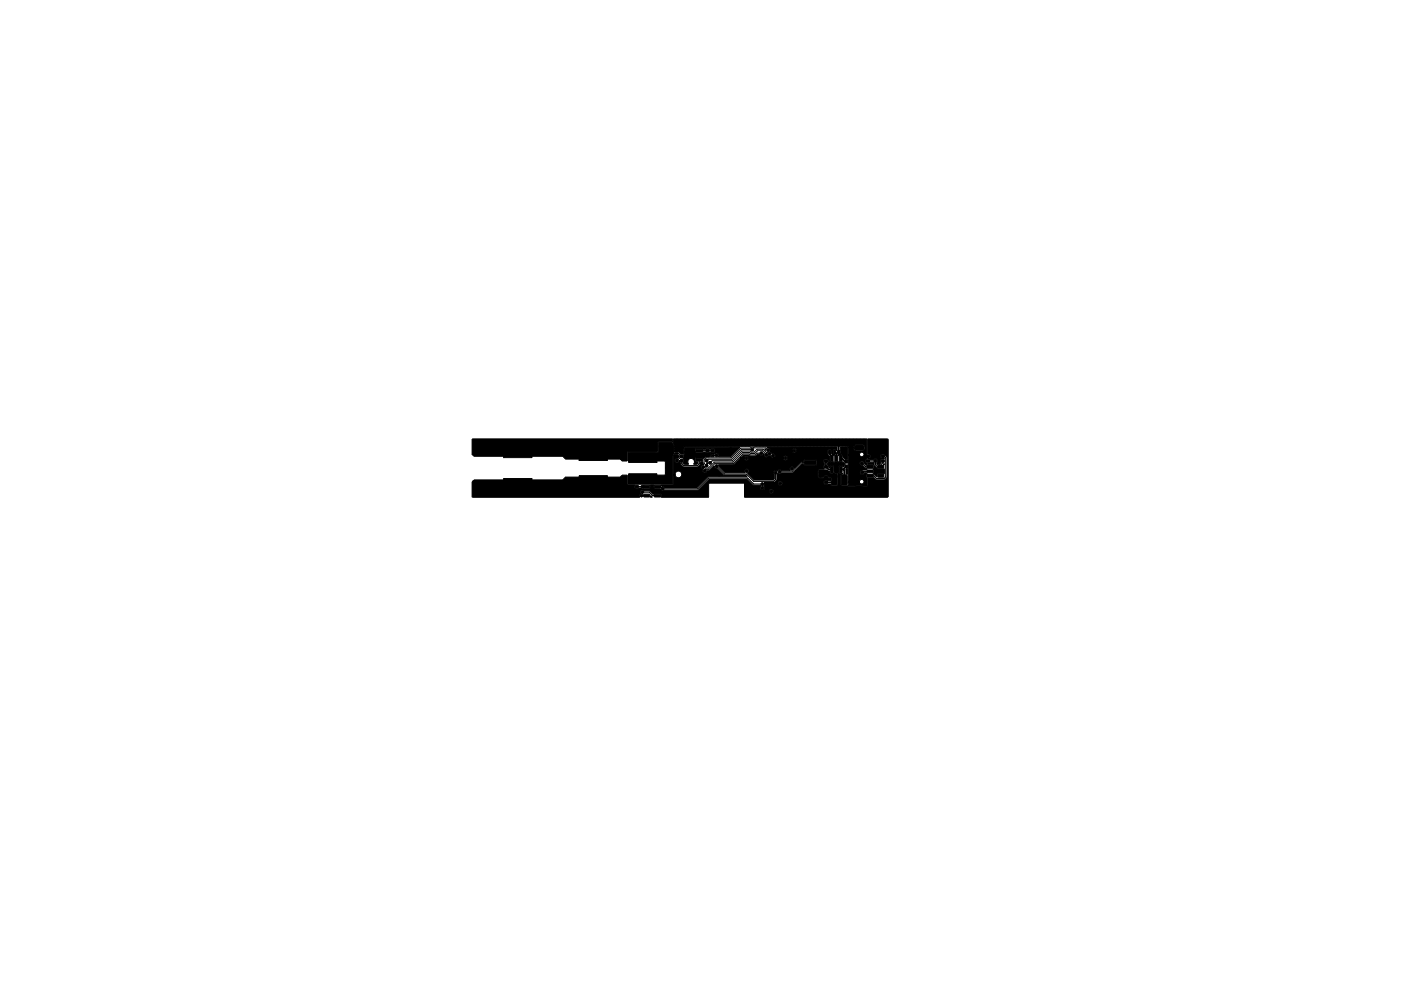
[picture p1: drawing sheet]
<svg xmlns="http://www.w3.org/2000/svg" width="297mm" height="210mm" viewBox="0 0 297 210" stroke-linecap="round" stroke-linejoin="round" font-family="sans-serif">
<g fill="#000" stroke="#000" stroke-width=".21">
<path d="M106.9 95.3l.4-.2h5.1l.4 .4v1.6h-6v-1.5zM122.9 95.9l.4-.2h5.1l.4 .4v1.6h-6v-1.5zM133.4 96.3l.4-.2h5.1l.4 .4v1.6h-6v-1.5zM140.2 96.1h.7v.2h-.6zM140.2 95.6h.7v.2h-.6zM140.2 95.1h.7v.2h-.6zM140.2 94.6h.7v.2h-.6zM133.1 96l6.4-.1 .1-2h3v8.8h-9.4v-1.9h7.8l.1-.3v-2.4l-.3-.3h-7.6l-.1-.1zM100.1 93.2l42.4-.1 .1 .6-3.1 .1-.2 2h-6.2l-.2 .3v1.7h-1l-.5-.4h-11.5l-.7-.6h-18.7l-.4-.4zM141.3 94.3l1.1-.1 .3 .2 .1 1.8-.2 .3-1 .1-.4-.1-.1-1.8zM142.9 96.4l.8 .1 .3 .3-.3 .4-.6 .2v.7l.6 .1 .4-.5 .2 .8 .6 .6h3l.6-.6 .1-.5h.4l.2 .6a.51 .51 0 0 0-.6 .4 .51 .51 0 0 0 .4 .6 .48 .48 0 0 0 .3 .7 .48 .48 0 0 0 .6-.4l.5-.1 1-.9 .2 .3 .4 .2 1.5 1.5h4.6l.2 .2-8.2 .1-2.3 2.2h-6.9l-.7-.4 2.5-.2 .1-2.1h.3l.3 .5 .3 .1 .6-.1a.72 .72 0 0 0 0-1.1l-.3-.1h-.5l-.2 .3-.2 .4h-.3v-4zM143 94.6h.7v.2h-.6z"/>
<path d="M143 95.1h.7v.2h-.6zM143 95.6h.7v.2h-.6zM143 96.1h.7v.2h-.6zM143.3 97.4h.5v.6h-.5zM144.2 95.6h.6v.4h-.6zM144.2 96.6h.6v.4h-.6zM144.3 97.4h.5v.6h-.5zM145.7 96.3h1.3l.1 .5-1.4 .1zM147.6 95.4l1.3-.1 .1 .5-1.4 .1zM147.6 97.3l1.3-.1 .1 .5-1.4 .1zM149.7 96.4h.6v.5h-.6zM149.7 95.4h.6v.4h-.6z"/>
<path d="M149.8 98.2h.2l.1 .2zM150.8 96.4h.6v.5h-.6zM150.8 95.4h.6v.4h-.6zM145.2 94.9h11.6l-1.9 2-2.6-.1a.47 .47 0 0 0-.1-.6 .47 .47 0 0 0-.7 .1l-.7-.1-.2 .2v.5h-1l-.4 .4-.3-.2h-1.4l-.1 .6 .2 .3h.4v.2l-.3 .3h-.6a.72 .72 0 0 0 0-1 .72 .72 0 0 0-.9-.2 .71 .71 0 0 0-.3 1.1v.1h-.7l-.4-.3 .2-.7-.2-.3 .3-1.4h2.3l.2 .3h1.3l.3-.2 2.1 .1 .3-.2v-.4l-.3-.2-2.1 .1-.3-.1h-1.3l-.2 .2v.4h-2.3zM162.2 95.3h.1l.1 .2zM170.6 97.7h2.3l.1 .2v.6l-.2 .1h-2.1l-.2-.2zM170.6 100.1l2.3-.1 .1 .2v.6l-.2 .2h-2.1l-.2-.3zM174.8 97.6h.6v.5h-.6zM174.8 96.6h.6v.4h-.6zM174.8 98.8h.6v.5h-.6zM173.6 99.8l1.6-.1 .6 .2 .3 .5 .7-.1 .7 .2-.1 .8-1.8-.1a.46 .46 0 0 0-.7-.3l-.3 .4-1-.1zM175.7 95.6h.4v.6h-.4z"/>
<path d="M176.1 96.7h.5l-.1 1.3-.4-.1zM177 96.7h.6l-.1 1.3-.5-.1zM176.7 95.6h.5v.6h-.5zM177.6 95.6h.5v.6h-.5zM178 96.7h.5l-.1 1.3-.4-.1zM178.5 95.6h.5v.6h-.5zM179.2 97.7h.5v.5h-.5zM179.2 98.7h.5v.5h-.5zM178.2 94.9h1.5l-.1 2.6h-.3l-.6-.5-.1-.5-.9 .1v-.2h.3l.3-.3zM179.5 99.4h.2l-.1 1.2-.2-.1-.1-.9zM181.3 94.6l.3-.1h1.2a.5 .5 0 0 1 .4 .5 .5 .5 0 0 1-.5 .5h-1.2a.5 .5 0 0 1-.4-.4 .5 .5 0 0 1 .2-.5zM142.8 93.1h40.9l.1 4.2-.2 .3v.4l.2 .3v.3l-.2 .1-.4-.6a.47 .47 0 0 0-.6-.3 .47 .47 0 0 0-.3 .6 .47 .47 0 0 0 .5 .4l1 .7-.1 .2-.8 .1a.49 .49 0 0 0-.6 .4 .49 .49 0 0 0 .5 .5 .49 .49 0 0 0 .5-.4l.5 .1-.1 .4 .1 .6v1.6h-4v-.7h2.4a.48 .48 0 0 0 .8 .3 .48 .48 0 0 0 0-.8 .48 .48 0 0 0-.8 .3v.2h-2.4v-5.8h2.4a.48 .48 0 0 0 .8 .3 .48 .48 0 0 0 0-.8 .48 .48 0 0 0-.8 .4v.1h-2.4v-1.5h1.2l.1 .4 .4 .2h1.3a.66 .66 0 0 0 .6-.6 .66 .66 0 0 0-.6-.7l-1.3 .1-.3 .1-.2 .5h-1.2v-.3h-34.8v1.6l-.5 .1-.5-.5h-1z"/>
<path d="M183.7 97.6h.6v.4h-.6zM183.7 96.6h.6v.4h-.6zM183.9 98.8h1.1l.1 .5h-1.2zM184 98.3l1.1-.2 .2 .1v.4h-1.3zM185.3 98.8l.9 .7h1.3v1h-1.3l-.2 .1-.1 .5-.6-.4-.2-.2 .2-.3v-.4l-.2-.3zM185.3 97.5h.6v.5h-.6zM185.3 96.6h.6v.5h-.6zM186.9 97.6h.6v.4h-.6zM186.9 96.6h.6v.4h-.6zM186.1 98.8h1.2l.1 .5h-1.2zM187.4 98.4h.1l-.1 .2h-.1zM100.1 102.2l.4-.4h18.7l.7-.6h11.5l.5-.4h1l.1 2 .2 .1h1.4v.6l.2 .2 1-.2 .4 .2h1.5l.2-.2 .1-.6h.5l.2 .8 1.3 .1a.49 .49 0 0 0 .8 .2h7.2l2.4-2.3h8l1.3 1.3h1.6l-.1 .8 .1 .2h.6l.2-.6a.42 .42 0 0 1 0-.7v-.2h2.8a.46 .46 0 0 0 .7 .5 .46 .46 0 0 0 .1-.8 .46 .46 0 0 0-.7 .2l-.1 .1h-2.9l2.2-.1 .5-.6v-1.1l.2-.3a.57 .57 0 0 0 .8-.1h2.4l.6-.5h4.7v1.4l.2 .2h1l.3-.3h.4l.3 .3 .5 .1-.1 .5h-1.2l-.1 .5 .1 .2h1.2l.5 .4h.9l.2-.3v-2.4l-.8-.3-.1-1.3h-.7l-.2 .4-.2-.1-.1-.5 .1-1-.2-.2h-.5l-.3 .2 .2 .7-.1 1.2-1.1 .1-.2 .2h-4.7l1.4-1.4h.3l.4 .4 2.2-.1 .2-.3v-.6l-.4-.3h-2.1l-.3 .4h-.5l-1.5 1.5a.49 .49 0 0 0-.7-.3 .49 .49 0 0 0-.2 .7l-1.8 .1a.55 .55 0 0 0-.9 0 .47 .47 0 0 0-.7 .1 .47 .47 0 0 0 .1 .7v.9l-.3 .2h-4l-1.4-1.3 .2-.3a.46 .46 0 0 0-.1-.6 .46 .46 0 0 0-.6 0 .46 .46 0 0 0 0 .6l-4.2 .1-1.4-1.3-.1-.4h3.2l1.5-1.4h.8a.46 .46 0 0 0 .6 .4 .46 .46 0 0 0 .2-.8 .46 .46 0 0 0-.8 .3v.1h-.8l.7-.7 2.5 .3 .4-.4 .9 .2 .5-.3a.57 .57 0 0 0 .5 .7l.2-.1a.45 .45 0 0 1 .7-.2l.2 .4 .2 .1h2.3a.46 .46 0 0 0 .4 .4 .46 .46 0 0 0 .5-.4v-.1a.46 .46 0 0 0-.5-.4 .46 .46 0 0 0-.4 .5h-2.1l.3-.2v-.4l-.2-.3h-.5l-.3-.5 .1-.2h4.6a.46 .46 0 0 0 .6 .4 .46 .46 0 0 0 .1-.7 .46 .46 0 0 0-.7 .2v.1h-4.6l-.2-.4-.5-.3 14.7-.1v.8l-.7-.2-.2 .2v.6l.4 .2-.1 .3-.5-.4-.1-.8h-.7v.7l.4 .6v1.2l.6 .1 .3-.1 .7 .1 .3-.1 .6 .1 .3-.1 .3 .3a.18 .18 0 0 1 .2 .2 .18 .18 0 0 1-.2 .1l-.2 .5-.4-.3h-.4l-.2 .2v1.3l.9 .1-.5 .6v1.7l.3 .4 5.3 .1 .2-.3v-1.5l1.2-.1 .7 .5h1.7l.5-.6v-4.2l-.6-.6h-.7v.7l.7 .2-.7 .2v.7l-.4 .4h-.3l-.2-.1 .2-.5-.2-.6-1.4 .1-.5-.1v-.2l.5-.1v-.5l-.1-.2-.4-.1v-3.1h4.3v12.2h-30.4v-1.2h5.2a.46 .46 0 0 0 .6 .4 .46 .46 0 0 0 .1-.7 .46 .46 0 0 0-.7 .2v.1h-5.2v-1.7h-7.7v3h-9.9l-.1-.6-.2-.2h-1.2l-.2 .2-.8-.8h-1.2a.51 .51 0 0 0-.7 0 .51 .51 0 0 0-.1 .7l-.2 .2-.1 .5h-35.2l-.2-.2z"/>
<path d="M106.8 101.5h6v1.6l-.2 .3-.3 .1h-5.1l-.4-.4zM122.8 100.9h6v1.6l-.2 .3-.3 .1h-5.1l-.4-.4zM134.8 103h.5v.5h-.5zM134.8 104h.5v.4h-.5zM136.5 104.9h1.2l.1 .5h-1.2zM136.5 103h1.2l.1 .5h-1.2zM138 105.2l.3 .3h-.4zM133.3 100.5h6v1.6l-.2 .3-.3 .1h-5.1l-.4-.4zM138.8 103h1.2v.5h-1.2zM138.8 103.9h1.2v.5l-1.2 .1zM138.8 104.9h1.2v.5h-1.2zM160.4 103.3h.5v.6h-.5z"/>
<path d="M161.4 103.3h.5v.6h-.5zM174.8 99.8h.6v.5h-.6zM174.9 102.1h.5v.5h-.5zM174.9 101.1h.5v.5h-.5zM176.1 99h.5l-.1 1.2h-.4zM176.3 100.8l.9-.1 .3 .2v1.8l-.2 .2h-.8l-.2-.1zM177 99h.6l-.1 1.2h-.5zM178 99h.5l-.1 1.2h-.4zM178.5 100.8l.9-.1 .2 .2v1.8l-.1 .2h-.9l-.2-.1zM183.9 100.7h1.1l.1 .5h-1.2zM183.9 99.8l1.1-.1 .1 .5-1.2 .1zM186.1 99.8l1.2-.1 .1 .5-1.2 .1z"/>
<path d="M186.1 100.7h1.2l.1 .5h-1.2z"/>
<circle cx="133.9" cy="96.7" r=".3"/>
<circle cx="133.9" cy="97.5" r=".3"/>
<circle cx="135.1" cy="96.7" r=".3"/>
<circle cx="135.1" cy="97.5" r=".3"/>
<circle cx="137.4" cy="96.6" r=".3"/>
<circle cx="137.4" cy="97.5" r=".3"/>
<circle cx="138.7" cy="96.6" r=".3"/>
<circle cx="138.7" cy="97.5" r=".3"/>
<circle cx="139.9" cy="97.1" r=".3"/>
<circle cx="140" cy="96.2" r=".3"/>
<circle cx="140" cy="94.7" r=".3"/>
<circle cx="140.9" cy="97" r=".3"/>
<circle cx="141.4" cy="99.2" r=".3"/>
<circle cx="141.7" cy="95.4" r=".3"/>
<circle cx="141.7" cy="96.2" r=".3"/>
<circle cx="141.7" cy="94.7" r=".3"/>
<circle cx="142.1" cy="99.7" r=".3"/>
<circle cx="143.6" cy="94.3" r=".3"/>
<circle cx="143.6" cy="93.5" r=".3"/>
<circle cx="144.3" cy="93.5" r=".3"/>
<circle cx="144.3" cy="94.3" r=".3"/>
<circle cx="144.6" cy="95" r=".3"/>
<circle cx="145.1" cy="93.5" r=".3"/>
<circle cx="145.1" cy="94.3" r=".3"/>
<circle cx="145.8" cy="93.5" r=".3"/>
<circle cx="145.8" cy="94.3" r=".3"/>
<circle cx="146.6" cy="94.3" r=".3"/>
<circle cx="146.6" cy="93.5" r=".3"/>
<circle cx="147.4" cy="94.3" r=".3"/>
<circle cx="147.4" cy="93.5" r=".3"/>
<circle cx="148.1" cy="93.5" r=".3"/>
<circle cx="148.1" cy="94.3" r=".3"/>
<circle cx="148.9" cy="93.5" r=".3"/>
<circle cx="148.9" cy="94.3" r=".3"/>
<circle cx="149.1" cy="99.1" r=".3"/>
<circle cx="149.4" cy="99.9" r=".3"/>
<circle cx="149.7" cy="94.3" r=".3"/>
<circle cx="149.7" cy="93.5" r=".3"/>
<circle cx="149.8" cy="97.7" r=".3"/>
<circle cx="149.8" cy="98.8" r=".3"/>
<circle cx="150.4" cy="93.5" r=".3"/>
<circle cx="150.4" cy="94.3" r=".3"/>
<circle cx="150.5" cy="98.2" r=".3"/>
<circle cx="151.2" cy="94.3" r=".3"/>
<circle cx="151.2" cy="93.5" r=".3"/>
<circle cx="151.9" cy="96.6" r=".3"/>
<circle cx="151.9" cy="98.9" r=".3"/>
<circle cx="151.9" cy="94.3" r=".3"/>
<circle cx="151.9" cy="93.5" r=".3"/>
<circle cx="152.7" cy="93.5" r=".3"/>
<circle cx="152.7" cy="94.3" r=".3"/>
<circle cx="153.5" cy="94.3" r=".3"/>
<circle cx="153.5" cy="93.5" r=".3"/>
<circle cx="154.2" cy="93.5" r=".3"/>
<circle cx="154.2" cy="94.3" r=".3"/>
<circle cx="154.9" cy="95.3" r=".3"/>
<circle cx="155" cy="94.3" r=".3"/>
<circle cx="155" cy="93.5" r=".3"/>
<circle cx="155.7" cy="94.3" r=".3"/>
<circle cx="155.7" cy="93.5" r=".3"/>
<circle cx="156.5" cy="98.2" r=".3"/>
<circle cx="156.5" cy="94.3" r=".3"/>
<circle cx="156.5" cy="93.5" r=".3"/>
<circle cx="157.3" cy="93.5" r=".3"/>
<circle cx="157.3" cy="94.3" r=".3"/>
<circle cx="158" cy="93.5" r=".3"/>
<circle cx="158" cy="94.3" r=".3"/>
<circle cx="158.2" cy="97.2" r=".3"/>
<circle cx="158.3" cy="99.9" r=".3"/>
<circle cx="158.8" cy="94.3" r=".3"/>
<circle cx="158.8" cy="93.5" r=".3"/>
<circle cx="159.5" cy="95.4" r=".3"/>
<circle cx="159.6" cy="93.5" r=".3"/>
<circle cx="159.6" cy="94.3" r=".3"/>
<circle cx="160.3" cy="94.3" r=".3"/>
<circle cx="160.3" cy="93.5" r=".3"/>
<circle cx="160.8" cy="99.3" r=".3"/>
<circle cx="160.8" cy="98.6" r=".3"/>
<circle cx="161.1" cy="93.5" r=".3"/>
<circle cx="161.1" cy="94.3" r=".3"/>
<circle cx="161.4" cy="96.2" r=".3"/>
<circle cx="161.6" cy="99.3" r=".3"/>
<circle cx="161.6" cy="98.6" r=".3"/>
<circle cx="161.8" cy="93.5" r=".3"/>
<circle cx="161.8" cy="94.3" r=".3"/>
<circle cx="162.4" cy="98.6" r=".3"/>
<circle cx="162.4" cy="99.3" r=".3"/>
<circle cx="162.5" cy="96.5" r=".3"/>
<circle cx="162.6" cy="93.5" r=".3"/>
<circle cx="162.6" cy="94.3" r=".3"/>
<circle cx="162.9" cy="95.5" r=".3"/>
<circle cx="163.2" cy="96.3" r=".3"/>
<circle cx="163.4" cy="93.5" r=".3"/>
<circle cx="163.4" cy="94.3" r=".3"/>
<circle cx="163.9" cy="96.7" r=".3"/>
<circle cx="164.1" cy="93.5" r=".3"/>
<circle cx="164.1" cy="94.3" r=".3"/>
<circle cx="164.9" cy="94.3" r=".3"/>
<circle cx="164.9" cy="93.5" r=".3"/>
<circle cx="165.7" cy="93.5" r=".3"/>
<circle cx="165.7" cy="94.3" r=".3"/>
<circle cx="166.4" cy="93.5" r=".3"/>
<circle cx="166.4" cy="94.3" r=".3"/>
<circle cx="166.5" cy="97.2" r=".3"/>
<circle cx="167" cy="95.5" r=".3"/>
<circle cx="167.2" cy="93.5" r=".3"/>
<circle cx="167.2" cy="94.3" r=".3"/>
<circle cx="167.9" cy="99.5" r=".3"/>
<circle cx="167.9" cy="94.3" r=".3"/>
<circle cx="167.9" cy="93.5" r=".3"/>
<circle cx="168" cy="97.2" r=".3"/>
<circle cx="168.4" cy="95.6" r=".3"/>
<circle cx="168.7" cy="94.3" r=".3"/>
<circle cx="168.7" cy="93.5" r=".3"/>
<circle cx="169.5" cy="94.3" r=".3"/>
<circle cx="169.5" cy="93.5" r=".3"/>
<circle cx="170.2" cy="93.5" r=".3"/>
<circle cx="170.2" cy="94.3" r=".3"/>
<circle cx="171" cy="93.5" r=".3"/>
<circle cx="171" cy="94.3" r=".3"/>
<circle cx="171.8" cy="94.3" r=".3"/>
<circle cx="171.8" cy="93.5" r=".3"/>
<circle cx="172.5" cy="94.3" r=".3"/>
<circle cx="172.5" cy="93.5" r=".3"/>
<circle cx="173.3" cy="94.3" r=".3"/>
<circle cx="173.3" cy="93.5" r=".3"/>
<circle cx="173.9" cy="99.1" r=".3"/>
<circle cx="174" cy="93.5" r=".3"/>
<circle cx="174" cy="94.3" r=".3"/>
<circle cx="174.8" cy="93.5" r=".3"/>
<circle cx="174.8" cy="94.3" r=".3"/>
<circle cx="175.6" cy="93.5" r=".3"/>
<circle cx="175.6" cy="94.3" r=".3"/>
<circle cx="176.3" cy="93.5" r=".3"/>
<circle cx="176.3" cy="94.3" r=".3"/>
<circle cx="177.1" cy="94.3" r=".3"/>
<circle cx="177.1" cy="93.5" r=".3"/>
<circle cx="177.8" cy="93.5" r=".3"/>
<circle cx="177.8" cy="94.3" r=".3"/>
<circle cx="178.6" cy="93.5" r=".3"/>
<circle cx="178.6" cy="94.3" r=".3"/>
<circle cx="179.2" cy="95.2" r=".3"/>
<circle cx="179.4" cy="94.3" r=".3"/>
<circle cx="179.4" cy="93.5" r=".3"/>
<circle cx="180.1" cy="93.5" r=".3"/>
<circle cx="180.1" cy="94.3" r=".3"/>
<circle cx="180.9" cy="94.3" r=".3"/>
<circle cx="180.9" cy="93.5" r=".3"/>
<circle cx="181.2" cy="96.9" r=".3"/>
<circle cx="181.7" cy="93.5" r=".3"/>
<circle cx="182.4" cy="93.5" r=".3"/>
<circle cx="182.6" cy="99.2" r=".3"/>
<circle cx="182.8" cy="98.3" r=".3"/>
<circle cx="183.2" cy="93.5" r=".3"/>
<circle cx="184.6" cy="95.5" r=".3"/>
<circle cx="133.9" cy="101.1" r=".3"/>
<circle cx="133.9" cy="101.9" r=".3"/>
<circle cx="135.1" cy="101.1" r=".3"/>
<circle cx="135.1" cy="101.9" r=".3"/>
<circle cx="136" cy="105.1" r=".3"/>
<circle cx="136.2" cy="104.4" r=".3"/>
<circle cx="136.2" cy="103.2" r=".3"/>
<circle cx="137.4" cy="101.1" r=".3"/>
<circle cx="137.4" cy="101.9" r=".3"/>
<circle cx="138.3" cy="103.6" r=".3"/>
<circle cx="138.7" cy="101.1" r=".3"/>
<circle cx="138.7" cy="101.9" r=".3"/>
<circle cx="139.9" cy="102.1" r=".3"/>
<circle cx="140" cy="101.3" r=".3"/>
<circle cx="140.5" cy="103.7" r=".3"/>
<circle cx="141" cy="102.2" r=".3"/>
<circle cx="141" cy="101.3" r=".3"/>
<circle cx="141.4" cy="100.4" r=".3"/>
<circle cx="141.8" cy="101.9" r=".3"/>
<circle cx="142.1" cy="101" r=".3"/>
<circle cx="152.5" cy="100.7" r=".3"/>
<circle cx="160.8" cy="100.1" r=".3"/>
<circle cx="161.6" cy="100.1" r=".3"/>
<circle cx="161.6" cy="102.7" r=".3"/>
<circle cx="162.4" cy="100.1" r=".3"/>
<circle cx="163.5" cy="103.2" r=".3"/>
<circle cx="163.5" cy="104.2" r=".3"/>
<circle cx="164.5" cy="100.3" r=".3"/>
<circle cx="165.3" cy="100.1" r=".3"/>
<circle cx="165.4" cy="102.5" r=".3"/>
<circle cx="168.4" cy="102.9" r=".3"/>
<circle cx="168.9" cy="101" r=".3"/>
<circle cx="173.3" cy="104.3" r=".3"/>
<circle cx="173.9" cy="100.3" r=".3"/>
<circle cx="174" cy="100.9" r=".3"/>
<circle cx="180.7" cy="104.9" r=".3"/>
<circle cx="181.2" cy="101.8" r=".3"/>
<circle cx="182.8" cy="100.3" r=".3"/>
<circle cx="183.2" cy="101.3" r=".3"/>
<circle cx="185.6" cy="100" r=".3"/>
</g>
<path d="M181.6 95h1.1M186.1 95h.6M181.6 103.6h1.1M186.1 103.6h.6" fill="none" stroke="#000" stroke-width="1"/>
<g fill="none" stroke="#000" stroke-width=".25">
<path d="M143.4 96.2h.5l.6 .6-1 .9M144.5 97.7v.6l.5 .5h2.8l.5-.4M148.3 95.6h2.8M148.3 97.5v.9M148.3 98.4h.1M151.1 96.6h.8M151.9 98.9l1.7 1.7h4.7l1.5 1.5h4.2l.5-.4v-1.4M182.7 98.3l.8 .7M183.5 99v.1M183.5 99.1h1M184 97.8h1.6v.8l.5 .5h.6v-.5l.5-.4v-.4M187.2 96.8h.3l.3 .3v4.1l-.4 .3h-1.5l-.6-.5h-.8"/>
<path d="M135 103.2h2.1M136 105.1h1.1M136.2 104.4h1.5l.7 .7h1M136.2 103.2h.1M139.4 103.2h.7l.4 .5h7.4l2.3-2.3h8.3l1.3 1.3h1.8v.9M184.5 100h-1.5l-.2 .3"/>
</g>
<path d="M175.1 97.8v1.3l.5 .5h.7M175.9 95.9v.4l.4 .5v.5M176.9 95.9l.4 .4M177.3 96.3v1M177.8 94.3v1.6l-.5 .4M177.8 94.3h.1M178.2 97.3h.4l.6 .7h.3M179.4 98.9h.1M179.4 98.9l-.6 .7h-.6M176.9 101.8l-.5 .5h-1.3" fill="none" stroke="#000" stroke-width=".38"/>
<path d="M151.9 96.6h.1M159.5 95.4h-2.3l-2.1 2h-5l-.3 .3M161.4 96.2h-.9l-.4 .3h-1.1l-.2-.2h-1.3l-2 2.1h-3.9l-1.3 1.2h-.7l-.2 .3M162.5 96.5l-.8-.9h-1.1l-.6 .6h-.8l-.3-.2h-1.5l-2 2.1h-4l-1.2 1.2h-.6l-.2-.2h-.3M162.9 95.5l-.5-.5h-2.5l-.2-.1h-.4l-.2 .2h-2.1l-2 2h-5.3l-.4 .4v.8l.5 .5M163.2 96.3l-.7-.3-.7-.7h-1.3l-.6 .6h-.6l-.2-.2h-1.8l-2.1 2h-4.2l-.5 .5M171.8 98.1h-1.8l-1.9 2h-2.8" fill="none" stroke="#000" stroke-width=".21"/>
<path d="M178.8 99.6l.2 .2v2" fill="none" stroke="#000" stroke-width=".41"/>
</svg>
